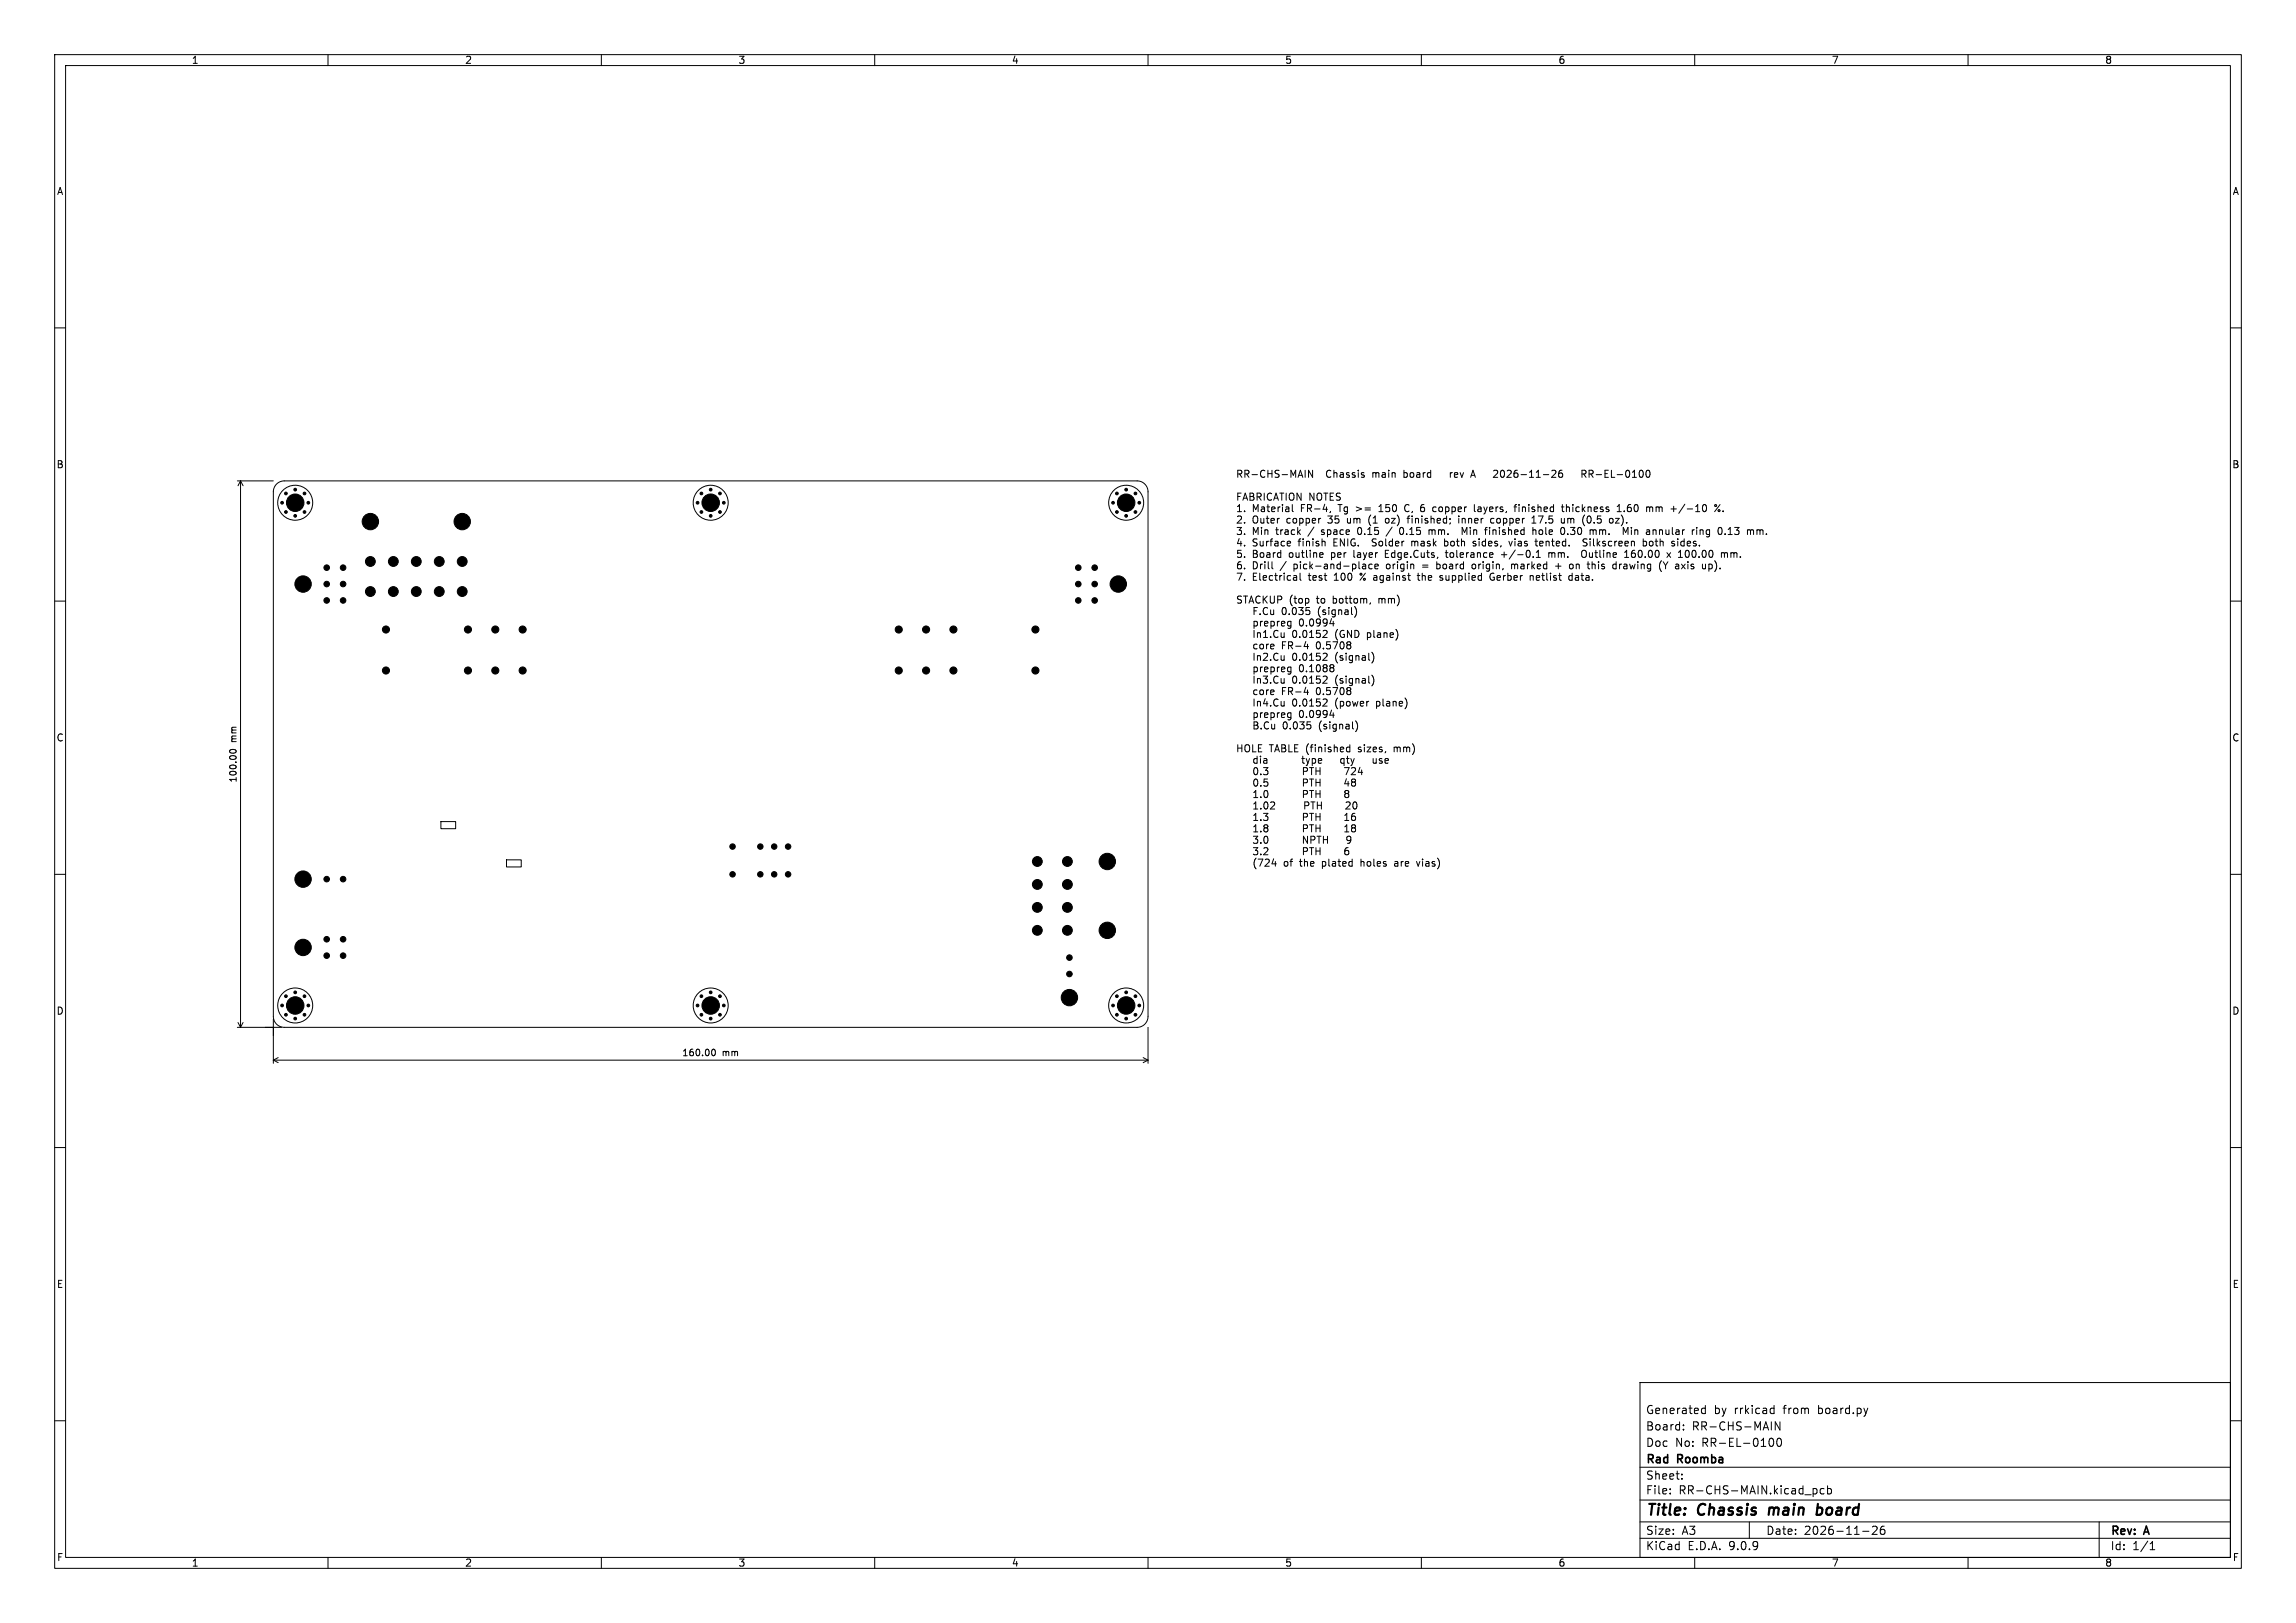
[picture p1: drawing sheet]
<svg xmlns="http://www.w3.org/2000/svg" width="420mm" height="297mm" viewBox="0 0 420 297" stroke-linecap="round" stroke-linejoin="round" font-family="sans-serif">
<defs><g id="words">
<g font-size="2.8">
<text x="301" y="277.9">Title:</text>
<text x="310.6" y="277.9">Chassis</text>
<text x="324.4" y="277.9">main</text>
<text x="334" y="277.9">board</text>
</g>
<g font-size="2.1">
<text x="301" y="262">Board:</text>
<text x="301" y="259">Generated</text>
<text x="309.5" y="262">RR-CHS-MAIN</text>
<text x="313.5" y="259">by</text>
<text x="317.3" y="259">rrkicad</text>
<text x="326.4" y="259">from</text>
<text x="332.8" y="259">board.py</text>
<text x="301" y="268.2">Rad</text>
<text x="301" y="265">Doc</text>
<text x="306.4" y="265">No:</text>
<text x="306.9" y="268.2">Roomba</text>
<text x="311.4" y="265">RR-EL-0100</text>
<text x="301" y="273.7">File:</text>
<text x="301" y="271">Sheet:</text>
<text x="307.1" y="273.7">RR-CHS-MAIN.kicad_pcb</text>
<text x="301" y="281.1">Size:</text>
<text x="307.6" y="281.1">A3</text>
<text x="323" y="281.1">Date:</text>
<text x="330" y="281.1">2026-11-26</text>
<text x="386" y="281.3">Rev:</text>
<text x="392.4" y="281.3">A</text>
<text x="301" y="283.9">KiCad</text>
<text x="308.7" y="283.9">E.D.A.</text>
<text x="316.3" y="283.9">9.0.9</text>
<text x="386" y="283.9">Id:</text>
<text x="390.1" y="283.9">1/1</text>
</g>
<g font-size="1.8">
<text x="35" y="11.9">1</text>
<text x="85" y="11.9">2</text>
<text x="135" y="11.9">3</text>
<text x="185" y="11.9">4</text>
<text x="235" y="11.9">5</text>
<text x="285" y="11.9">6</text>
<text x="335" y="11.9">7</text>
<text x="385" y="11.9">8</text>
<text x="10.3" y="35.9">A</text>
<text x="408.3" y="35.9">A</text>
<text x="10.3" y="85.9">B</text>
<text x="226" y="87.8">RR-CHS-MAIN</text>
<text x="242.8" y="87.8">Chassis</text>
<text x="251.4" y="87.8">main</text>
<text x="257.4" y="87.8">board</text>
<text x="266.6" y="87.8">rev</text>
<text x="275.6" y="87.8">2026-11-26</text>
<text x="292.4" y="87.8">RR-EL-0100</text>
<text x="408.2" y="85.9">B</text>
<text x="226" y="92">FABRICATION NOTES</text>
<text x="226" y="94.1">1.</text>
<text x="229.1" y="94.1">Material</text>
<text x="238.1" y="94.1">FR-4,</text>
<text x="245.3" y="94.1">Tg</text>
<text x="248.7" y="94.1">&gt;=</text>
<text x="253.1" y="94.1">150</text>
<text x="258.1" y="94.1">C,</text>
<text x="261.2" y="94.1">6</text>
<text x="263.7" y="94.1">copper</text>
<text x="271.5" y="94.1">layers,</text>
<text x="279.2" y="94.1">finished</text>
<text x="288.1" y="94.1">thickness</text>
<text x="298.4" y="94.1">1.60</text>
<text x="304" y="94.1">mm</text>
<text x="308.7" y="94.1">+/-10</text>
<text x="226" y="96.2">2.</text>
<text x="226" y="98.3">3.</text>
<text x="226" y="100.4">4.</text>
<text x="229.1" y="96.2">Outer</text>
<text x="229.1" y="98.3">Min</text>
<text x="229.1" y="100.4">Surface</text>
<text x="233.6" y="98.3">track</text>
<text x="235.5" y="96.2">copper</text>
<text x="237.7" y="100.4">finish</text>
<text x="239.7" y="98.3">/</text>
<text x="242.3" y="98.3">space</text>
<text x="243.3" y="96.2">35</text>
<text x="244.3" y="100.4">ENIG.</text>
<text x="247" y="96.2">um</text>
<text x="249.2" y="98.3">0.15</text>
<text x="251.2" y="96.2">(1</text>
<text x="251.9" y="100.4">Solder</text>
<text x="254.5" y="96.2">oz)</text>
<text x="257.4" y="98.3">0.15</text>
<text x="258.9" y="96.2">finished;</text>
<text x="259.3" y="100.4">mask</text>
<text x="263" y="98.3">mm.</text>
<text x="265.6" y="100.4">both</text>
<text x="268.4" y="96.2">inner</text>
<text x="269.5" y="98.3">Min</text>
<text x="271.1" y="100.4">sides,</text>
<text x="274" y="98.3">finished</text>
<text x="274.5" y="96.2">copper</text>
<text x="277.9" y="100.4">vias</text>
<text x="282.3" y="96.2">17.5</text>
<text x="282.9" y="98.3">hole</text>
<text x="283" y="100.4">tented.</text>
<text x="287.9" y="96.2">um</text>
<text x="288.3" y="98.3">0.30</text>
<text x="292" y="96.2">(0.5</text>
<text x="292.2" y="100.4">Silkscreen</text>
<text x="293.9" y="98.3">mm.</text>
<text x="297.2" y="96.2">oz).</text>
<text x="300.5" y="98.3">Min</text>
<text x="303.4" y="100.4">both</text>
<text x="305" y="98.3">annular</text>
<text x="308.9" y="100.4">sides.</text>
<text x="313.6" y="98.3">ring</text>
<text x="318.6" y="98.3">0.13</text>
<text x="226" y="102.5">5.</text>
<text x="226" y="104.6">6.</text>
<text x="226" y="106.6">7.</text>
<text x="229.1" y="102.5">Board</text>
<text x="229.1" y="104.6">Drill</text>
<text x="229.1" y="106.6">Electrical</text>
<text x="234.4" y="104.6">/</text>
<text x="236" y="102.5">outline</text>
<text x="237" y="104.6">pick-and-place</text>
<text x="239.6" y="106.6">test</text>
<text x="243.9" y="102.5">per</text>
<text x="244.4" y="106.6">100</text>
<text x="248.2" y="102.5">layer</text>
<text x="249.4" y="106.6">% against</text>
<text x="254.2" y="102.5">Edge.Cuts,</text>
<text x="254.2" y="104.6">origin</text>
<text x="260.5" y="106.6">the</text>
<text x="263.9" y="104.6">board</text>
<text x="264.7" y="106.6">supplied</text>
<text x="265.6" y="102.5">tolerance</text>
<text x="270.6" y="104.6">origin,</text>
<text x="274.2" y="106.6">Gerber</text>
<text x="276" y="102.5">+/-0.1</text>
<text x="278.1" y="104.6">marked</text>
<text x="281.7" y="106.6">netlist</text>
<text x="284.9" y="102.5">mm.</text>
<text x="286.4" y="104.6">+</text>
<text x="289.1" y="106.6">data.</text>
<text x="289.2" y="104.6">on</text>
<text x="291.4" y="102.5">Outline</text>
<text x="292.8" y="104.6">this</text>
<text x="297.6" y="104.6">drawing</text>
<text x="299.5" y="102.5">160.00</text>
<text x="306.3" y="104.6">(Y</text>
<text x="307.6" y="102.5">x</text>
<text x="309.6" y="104.6">axis</text>
<text x="309.9" y="102.5">100.00</text>
<text x="314.7" y="104.6">up).</text>
<text x="317.9" y="102.5">mm.</text>
<text x="226" y="110.8">STACKUP</text>
<text x="229.7" y="112.9">F.Cu</text>
<text x="235.2" y="112.9">0.035</text>
<text x="235.8" y="110.8">(top</text>
<text x="241" y="110.8">to</text>
<text x="242" y="112.9">(signal)</text>
<text x="244.2" y="110.8">bottom,</text>
<text x="252.8" y="110.8">mm)</text>
<text x="229.7" y="115">prepreg</text>
<text x="229.7" y="117.1">In1.Cu</text>
<text x="229.7" y="119.2">core</text>
<text x="235.2" y="119.2">FR-4</text>
<text x="237.1" y="117.1">0.0152</text>
<text x="238.3" y="115">0.0994</text>
<text x="241.7" y="119.2">0.5708</text>
<text x="245.1" y="117.1">(GND</text>
<text x="251.2" y="117.1">plane)</text>
<text x="229.7" y="121.3">In2.Cu</text>
<text x="229.7" y="123.4">prepreg</text>
<text x="229.7" y="125.5">In3.Cu</text>
<text x="237.1" y="121.3">0.0152</text>
<text x="237.1" y="125.5">0.0152</text>
<text x="238.3" y="123.4">0.1088</text>
<text x="245.1" y="121.3">(signal)</text>
<text x="245.1" y="125.5">(signal)</text>
<text x="229.7" y="127.6">core</text>
<text x="229.7" y="129.7">In4.Cu</text>
<text x="229.7" y="131.8">prepreg</text>
<text x="235.2" y="127.6">FR-4</text>
<text x="237.1" y="129.7">0.0152</text>
<text x="238.3" y="131.8">0.0994</text>
<text x="241.7" y="127.6">0.5708</text>
<text x="245.1" y="129.7">(power</text>
<text x="252.9" y="129.7">plane)</text>
<text x="10.3" y="135.9">C</text>
<text x="229.7" y="133.9">B.Cu</text>
<text x="235.3" y="133.9">0.035</text>
<text x="242.2" y="133.9">(signal)</text>
<text x="408.2" y="135.9">C</text>
<text x="226" y="138">HOLE TABLE (finished</text>
<text x="229.7" y="140.1">dia</text>
<text x="229.7" y="142.2">0.3</text>
<text x="240.1" y="140.1">type</text>
<text x="240.2" y="142.2">PTH</text>
<text x="247.8" y="140.1">qty</text>
<text x="248.8" y="142.2">724</text>
<text x="248.8" y="138">sizes,</text>
<text x="255.6" y="138">mm)</text>
<text x="229.7" y="144.3">0.5</text>
<text x="229.7" y="146.4">1.0</text>
<text x="229.7" y="148.5">1.02</text>
<text x="240.2" y="144.3">PTH</text>
<text x="240.2" y="146.4">PTH</text>
<text x="240.2" y="148.5">PTH</text>
<text x="229.7" y="150.6">1.3</text>
<text x="229.7" y="152.7">1.8</text>
<text x="229.7" y="154.8">3.0</text>
<text x="240.2" y="150.6">PTH</text>
<text x="240.2" y="152.7">PTH</text>
<text x="240.2" y="154.8">NPTH</text>
<text x="229.7" y="156.9">3.2</text>
<text x="229.7" y="159">(724</text>
<text x="235.5" y="159">of</text>
<text x="238.7" y="159">the</text>
<text x="240.2" y="156.9">PTH</text>
<text x="243" y="159">plated</text>
<text x="250.3" y="159">holes</text>
<text x="256.7" y="159">are</text>
<text x="261" y="159">vias)</text>
<text x="10.3" y="185.9">D</text>
<text x="408.2" y="185.9">D</text>
<text x="10.3" y="235.9">E</text>
<text x="408.3" y="235.9">E</text>
<text x="10.3" y="285.9">F</text>
<text x="35" y="286.9">1</text>
<text x="85" y="286.9">2</text>
<text x="135" y="286.9">3</text>
<text x="185" y="286.9">4</text>
<text x="235" y="286.9">5</text>
<text x="285" y="286.9">6</text>
<text x="335" y="286.9">7</text>
<text x="385" y="286.9">8</text>
<text x="408.3" y="285.9">F</text>
</g>
<g font-size="1.7">
<text x="43.5" y="135.9" transform="rotate(-90 43.5 135.9)">mm</text>
<text x="43.5" y="143.3" transform="rotate(-90 43.5 143.3)">100.00</text>
<text x="124.7" y="193.5">160.00</text>
<text x="132.1" y="193.5">mm</text>
</g>
</g></defs>
<g fill="none" stroke="#000" stroke-width=".18">
<path d="M10 10h400v277h-400zM12 12h396v273h-396zM60 10v2M110 10v2M160 10v2M210 10v2M260 10v2M310 10v2M360 10v2M10 60h2M408 60h2M43.4 88h6.6"/>
<path d="M44 88v100M44 88l.5 .9M44 88l-.5 .9M50.6 88.6l.6-.4 .8-.2h156a2 2 0 0 1 2 2v96a2 2 0 0 1-2 2h-156a2 2 0 0 1-2-2v-96l.2-.8zM235.9 99l.2 .4-.6 .1M236 99.8l-.1 .1M236.4 92.3v1.1l.2 .2M238.7 86.1v1.3M240.1 86.1v1.3l-.7-1.3v1.3M241.7 97.8h.1M241.8 97v.3M243.4 93.6l-.1 .2"/>
<path d="M246.5 94.9v.8M248.1 92.8l1 .3-1 .4M248.4 96.8v.8l.4 .2M250.5 94.6l-.1 .8 .3 .8M251 99.8l.5 .1M251 98.9l.1 .3 .4 .1M252.2 93.6h.8M252.2 92.7l.4-.4v1.3M254 94.9h-.3l-.3 .2 .1 .6h.5M254.6 96.5l-1.1 1.6M256 97l.1 .6 .2 .2 .3-.1 .2-.7M256.8 86.1v1.3"/>
<path d="M256.8 87.3l.1 .1M256.9 86.5h-.1M257.4 94.9h.5M257.7 92.4a.61 .61 0 0 0-.8 .6 .61 .61 0 0 0 .8 .6M258.2 99v.9M258.2 99.2l.4-.2 .2 .2M260.2 92.3h.3M260.3 92.8l.3 .3v.3l-.3 .2M261.9 97l.1 .1M262 97.1v.7M262 97v.1M264.2 99.1l.4-.1 .3 .3-.2 .5h-.5"/>
<path d="M265.3 86.5v.9M265.7 86.5l-.4 .2M266.2 86.5l-.2 .2v.5l.2 .2M266.7 86.8l-.7 .1M266.8 94.9v.8M267.5 94.9v.8M267.5 97.8v-1.3l.4 .9 .4-.9v1.3M268.9 97v.8M269 87.4l.4-1.3 .5 1.3M269.1 87h.7M269.5 99.4l.5 .3-.1 .1-.3 .1M269.5 99.1h.4"/>
<path d="M269.7 92.3v1.1M269.8 93.6h.1M270.4 92.8h.5v.8M270.9 93.1h-.4l-.2 .2 .2 .3h.4M273.1 97v.8M273.2 86.2l.5-.1 .3 .3-.8 1h.8M273.3 95.7h-.4M273.5 97l-.4 .1M273.8 95v.5l.2 .2M275 86.1h-.1a.69 .69 0 0 0-.5 .6 .69 .69 0 0 0 .5 .7l.1-.1M276 99l.3 .9 .3-.9M276.9 92.8h.5"/>
<path d="M277.1 99v.9M277.4 92.3l-.2 .1M277.9 92.3v.2M277.9 92.8v.8M278.5 92.8v.8M278.7 92.8l-.2 .1M280.2 95.7h.8M280.6 94.4v1.3M280.8 97l.2 .1v.7M281.6 97.1l.2-.1 .3 .1 .1 .5-.1 .2h-.3l-.2-.1zM281.7 99.8h.5M281.7 99.1l.4-.1 .2 .4-.7 .1"/>
<path d="M282.3 94.4l-.6 1.3M285.4 86.5l.3 .1 .1 .2v.4l-.4 .2M285.6 92.8h.5M285.7 86.1h-.3M285.8 93.6h.3M286.5 92.9l.2-.1h.3l.1 .8M286.5 92.3v1.3M286.8 95l.3-.1 .2 .1M286.8 94.9v.8M287.3 97.7l.5 .1M287.3 96.5h.8l-.5 .5h.2M287.3 95v.7"/>
<path d="M287.4 94.9l-.1 .1M289.4 86.7h.6l.1-.2v-.3l-.7-.1v1.3M289.6 98.9l.1 .3 .5 .2 .1 .1-.2 .4-.5-.1M289.7 86.7l.4 .7M290.7 86.7h.6l.1-.2v-.3l-.7-.1v1.3M290.9 99v.9M291 86.7l.4 .7M291 94.7v.5l-.1 .4M291.5 98.6v1.1l.2 .2M292.6 97v.8M293.2 97.1v.7M295.5 94.9h.7l-.7 .8h.7"/>
<path d="M295.8 93.6h.8M296.6 94.2l.1 .3M296.7 96l-.1 .2M296.9 97.8v-1.3l.5 .9 .4-.9v1.3M297.1 93.5v.1M298 92.3l-.1 .1a.88 .88 0 0 0 0 1.2h.3M298.2 92.8l-.4 .1-.1 .2M298.4 97v.8M299 97v.8M299.6 97.1v.7M301 99l.2 .3v.4l-.2 .2M301.8 99.2l.1-.2 .4 .2 .1 .5-.1 .1-.4 .1-.1-.1z"/>
<path d="M302.7 99h.5M302.9 92.9l.4-.1 .2 .2M302.9 92.8v.8M303.7 97l.4 .1v.7M308.1 99.1l-.4-.1-.2 .3 .1 .5h.5M308.1 98.6v1.3M308.2 92.3l-1.1 1.6M312.7 97h-.4l-.2 .2 .1 .6h.5M312.7 97v1l-.2 .3-.3-.1M314.6 92.3l-1 1.3M315.2 93.5v.1M317.3 97.7l.2 .1 .5-.1"/>
<path d="M317.3 96.5h.8l-.4 .5 .3 .1M323.1 97.7v.1M10 110h2M232.7 103.9l.2 .2M234.6 111.4l-.1 .6 .2 .3M234.6 118.1h.4M234.6 117.4v1.3M236.5 119.8l-.1 .5 .2 .4M236.6 115.5l-.2 .3 .2 .7M237.2 105.5v.7M237.2 106.1l-.4 .1M237.2 105.6l-.4 .1"/>
<path d="M237.7 113.5v.6l.1 .3M237.8 104.9v1.1l.2 .2M240.8 117.7v.8l.4 .2M241.3 111.4l-.1 .7 .3 .8M241.8 101.1l.2 .3-.6 .2M242 101.9l-.2 .1M244.4 119.7l-.1 .8 .3 .8M244.6 115.2a1.53 1.53 0 0 0 0 1.9M247.7 100.7v1.2M249.3 104h.5M249.8 104.9l-1 1.3M249.8 103.4v.7"/>
<path d="M249.8 103.5l-.5 .2M250.3 115.8l.4 .1M250.4 103.4v.6l.2 .1 .4-.1M250.7 116.5l-.4 .2M251.5 103.4l.1 .6h.4M252.1 103.4v.1l-.6 .2M252.2 109.5v.9M252.3 109.6h-.1M253.4 100.7v1.3h.6M253.4 101.3h.4M253.7 103.4v.6M259.2 105.3h.5"/>
<path d="M259.4 104.9v1.1l.3 .2M260.2 103.8h1M262.8 102.8v1.3M263.4 104l-.2 .1-.4-.1M263.4 105.7l.5 .2v.2l-.4 .1M263.4 105.4h.5M264.4 101.1h.5M264.6 100.7v1.1l.3 .2M269.3 103.4l.2-.2 .4 .2v.4l-.1 .2-.3 .1-.2-.1zM272.5 105.4a.52 .52 0 0 0 .2 .7 .52 .52 0 0 0 .6 0v-.5h-.2M274.6 101.5h1M275.1 101v1"/>
<path d="M276.5 103.4l.4-.2 .2 .2M276.5 103.2v.9M277.1 103.4v.7M277.6 103.3l-.4-.1-.1 .2M280.4 105.4l.1 .8M281 102h.8M281.1 101l-.1 .1M281.2 105.3l-.2 .2v.5l.2 .2M281.4 100.7v1.3M281.6 105.6l-.6 .2M283.3 101.3l.4-.2 .2 .2M283.3 101.1v.9"/>
<path d="M283.9 101.3v.7M284.4 101.2l-.3-.1-.2 .2M284.5 103.6h1M285 103.1v1M287 106.1l.2 .1 .4-.1M287.6 105.4l-.4-.1-.2 .1M287.6 104.9v1.3M288.3 103.2v.9M288.6 105.3l-.4 .1M288.6 105.7h-.3l-.2 .2 .1 .2 .4 .1M288.7 103.2l-.4 .2M289.4 100.9l.2-.2a.44 .44 0 0 1 .6 .4v.5a.43 .43 0 0 1-.5 .4 .43 .43 0 0 1-.4-.4z"/>
<path d="M290.5 102.8v1.1M290.7 101.1v.7l.2 .2M291.2 102.8v1.3M291.6 103.2l.2 .2v.7M296.2 103.2v.9M296.6 103.2l-.4 .3M297.1 103.7v.3M297.2 102h.7M298.5 101v.9l.2 .1 .4-.1M299.1 101.3l-.4-.1-.3 .2M304.2 102.8l.5 .7M304.7 103.5v.6"/>
<path d="M305.1 102.8l-.4 .7M307.4 100.7v1.3M313.9 103a1.52 1.52 0 0 1-.3 1.6M315.9 101.2l.1 .8M316.6 101.3l.4-.2 .2 .2M316.6 101.1v.9M317.2 101.3v.7M317.5 101.1l-.3 .2M408 110h2M42.1 137.7l-.1-.2a.64 .64 0 0 1 .6-.4 .64 .64 0 0 1 .6 .4l-.1 .2M234.6 125.8v1.3M234.6 126.4h.4"/>
<path d="M234.7 132.6l.1 .7M236.5 128.2l-.1 .5 .2 .4M236.6 123.8l-.2 .4 .2 .7M237.7 121.9v.5l.1 .4M237.7 130.3v.5l.1 .4M238.3 138.4v1.1l.3 .2M238.9 138.8l.3 .9M239.2 139.7l-.3 .4M239.5 138.8l-.3 .9M240.8 126.1v.8l.4 .2M241.5 132.3l-.2 .7 .3 .8M244.4 128.1l-.1 .7 .3 .8"/>
<path d="M244.6 123.6a1.53 1.53 0 0 0 0 1.9M245.3 138.9v.7l.2 .1 .4-.1M245.9 138.8v1.3M246.3 138.8h.5M246.4 137.5h.5M246.4 136.8h.5M246.5 138.4v1.1l.3 .2M246.9 136.3v1.3M247.1 138.8l.3 .9M247.3 140l-.2 .1M251.2 138.8v.8l.4 .1 .1-.1M251.7 138.8v.9"/>
<path d="M251.8 128.3v1.3M251.8 128.4l.4-.1 .2 .2M252.4 138.9v.3l.4 .1 .1 .2-.2 .2-.4-.1M252.4 129.1l-.2 .1-.4-.1M253.4 138.9v.7h.5M253.9 138.9l.1 .2-.7 .1M255 136.7v.9M255.1 136.8h-.1M10 160h2M80.6 150.4h2.7v1.2h-2.7zM92.7 157.4h2.7v1.2h-2.7zM235 157.8v.6"/>
<path d="M237.7 157.6h.5M237.9 157.2v1.1l.3 .2M238.4 141.2l.6-.1 .2-.2-.1-.3-.7-.1v1.3M238.4 143.2h.6l.2-.2-.1-.3-.7-.1v1.3M238.4 145.3h.6l.2-.2-.1-.3-.7-.1v1.3M238.4 149.5h.6l.2-.2-.1-.3-.7-.2v1.3M238.4 151.6h.6l.2-.2-.1-.3-.7-.2v1.3M238.4 155.8l.6-.1 .2-.1-.1-.4-.7-.1v1.3M238.7 147.4h.6l.1-.2v-.3l-.7-.2v1.3M239.2 153v1.3l-.8-1.3v1.3M239.5 142.6h.8M239.5 144.7h.8"/>
<path d="M239.5 148.8h.8M239.5 150.9h.8M239.5 155.1h.8M241.9 157.7l.4-.1 .2 .2M241.9 157.6v1.3M242.5 158.4l-.2 .1h-.4M245.9 140.5h.9l-.6 1.3M246 150.1h.7M246 149.2l.4-.4v1.3M246 151.3l.4-.4v1.3M246 152.2h.7M246.2 145.2l-.2-.2 .2-.3h.3l.2 .2-.2 .3"/>
<path d="M246.2 145.2l-.2 .3v.2l.2 .3h.3l.2-.3v-.4l-.2-.1M246.2 145.2h.3M246.2 146.9l.5-.2 .3 .4-.8 .9h.8M246.3 142.5l-.3 .9h.8M246.6 155.1l-.4 .1a.88 .88 0 0 0 0 1.2l.5-.1v-.4l-.2-.3-.4 .1-.1 .2M246.6 143v.9M247.1 153.6l-.3 .2h-.2l-.2-.2v-.3l.2-.3h.2l.3 .3a.86 .86 0 0 1-.4 1h-.2M247.3 140.5l-.1 .1M247.5 143.1l-.3 .3v.2l.3 .3 .3-.1 .2-.2v-.2l-.3-.3M247.5 151.5l-.3-.3 .3-.3 .3 .1 .2 .2-.3 .3M247.5 143.1l-.3-.2 .3-.3h.2l.3 .2-.3 .3M247.5 151.5l-.3 .2v.3l.3 .2h.2l.3-.2v-.3l-.3-.2"/>
<path d="M247.5 143.1h.2M247.5 151.5h.2M247.7 146.8l.1-.1a.69 .69 0 0 1 .4 .7 .69 .69 0 0 1-.4 .6 .86 .86 0 0 1-.1-1.2zM247.8 148.8l-.3 .1a.88 .88 0 0 0 0 1.2l.4-.1 .1-.4-.3-.3-.4 .1-.1 .2M247.9 141l-.7 .8h.8M249 157.8l.1-.2 .3 .1 .1 .8M249 157.2v1.3M255.1 157.7h.5l.1 .8M255.1 158.5h.6M255.7 158l-.6 .1M260.2 157.2v.1M260.2 157.6v.9"/>
<path d="M408 160h2M43.4 188h8.1M43.5 187.1l.5 .9M44.5 187.1l-.5 .9M50 186.5v8.1M50 194h160M50 194l.9 .5M50.9 193.5l-.9 .5M130.3 192.1l.2-.1a.64 .64 0 0 1 .4 .6 .64 .64 0 0 1-.4 .6l-.2-.1M209.1 193.5l.9 .5M210 188v6.6M210 194l-.9 .5"/>
<path d="M10 210h2M408 210h2M300 253h108v32h-108zM311.4 258.6h.5M311.4 257.8h.5M311.9 257.2v1.5M324.1 257.7l.4 .1M324.5 258.6l-.4 .1M324.5 257.2v1.5M341.7 257.7l-.4 1M10 260h2M300 278.5h108"/>
<path d="M300 274.5h108M300 268.5h108M305.5 273.2v.2M305.5 272.5v.1M307.7 270.5v.2M307.7 269.8v.1M307.9 261.5v.2M307.9 260.8v.1M320 278.5v3M323.6 263.8l.1-.5 .2-.1a.8 .8 0 0 1 .6 .7 .8 .8 0 0 1-.6 .8l-.2-.2-.1-.4M325.2 263.3l.2-.1a.8 .8 0 0 1 .5 .7 .8 .8 0 0 1-.5 .8l-.2-.2-.2-.4zM325.6 260.2v1.5l-.9-1.5v1.5"/>
<path d="M331.7 272.5l.4-.1 .3 .3v.4l-.2 .2h-.5M333.7 272.5l-.5-.1-.3 .3v.4l.2 .2h.6M334.3 272.5l.4-.1 .3 .3v.4l-.1 .2h-.6M334.3 271.9v1.5M342.5 279.4l.6-.1 .2 .1 .1 .3-1 1.1h1M344.7 279.3a.59 .59 0 0 0-.8 .6v.6l.2 .2 .4 .1 .2-.2 .1-.5-.1-.2h-.5l-.3 .2M384 278.5v6.5M408 260h2M60 285v2M110 285v2M160 285v2M210 285v2"/>
<path d="M260 285v2M300 281.5h108M310 285v2M340.7 280.2h1.2M360 285v2M393.3 283.6h.9M393.3 282.5l.4-.4v1.5"/>
<circle cx="54" cy="92" r="3.2"/>
<circle cx="130" cy="92" r="3.2"/>
<circle cx="206" cy="92" r="3.2"/>
<circle cx="313.8" cy="92.5" r=".18"/>
<circle cx="314.5" cy="93.5" r=".18"/>
<circle cx="54" cy="184" r="3.2"/>
<circle cx="130" cy="184" r="3.2"/>
<circle cx="206" cy="184" r="3.2"/>
</g>
<path d="M323.7 275.9l-.2 1.3M332.4 276l.2-.1 .6 .1M332.5 275.2l-.2 2M333.2 277a.66 .66 0 0 1-.9 .1" fill="none" stroke="#000" stroke-width=".4"/>
<g fill="#000" stroke="#000" stroke-width=".18">
<circle cx="51.6" cy="92" r=".25"/>
<circle cx="52.3" cy="93.7" r=".25"/>
<circle cx="52.3" cy="90.3" r=".25"/>
<circle cx="54" cy="92" r="1.6"/>
<circle cx="54" cy="89.6" r=".25"/>
<circle cx="54" cy="94.4" r=".25"/>
<circle cx="55.7" cy="93.7" r=".25"/>
<circle cx="55.7" cy="90.3" r=".25"/>
<circle cx="56.4" cy="92" r=".25"/>
<circle cx="67.8" cy="95.4" r="1.5"/>
<circle cx="84.6" cy="95.4" r="1.5"/>
<circle cx="127.6" cy="92" r=".25"/>
<circle cx="128.3" cy="93.7" r=".25"/>
<circle cx="128.3" cy="90.3" r=".25"/>
<circle cx="130" cy="92" r="1.6"/>
<circle cx="130" cy="89.6" r=".25"/>
<circle cx="130" cy="94.4" r=".25"/>
<circle cx="131.7" cy="93.7" r=".25"/>
<circle cx="131.7" cy="90.3" r=".25"/>
<circle cx="132.4" cy="92" r=".25"/>
<circle cx="203.6" cy="92" r=".25"/>
<circle cx="204.3" cy="93.7" r=".25"/>
<circle cx="204.3" cy="90.3" r=".25"/>
<circle cx="206" cy="92" r="1.6"/>
<circle cx="206" cy="89.6" r=".25"/>
<circle cx="206" cy="94.4" r=".25"/>
<circle cx="207.7" cy="93.7" r=".25"/>
<circle cx="207.7" cy="90.3" r=".25"/>
<circle cx="208.4" cy="92" r=".25"/>
<circle cx="55.4" cy="106.9" r="1.5"/>
<circle cx="59.8" cy="109.9" r=".51"/>
<circle cx="59.8" cy="106.9" r=".51"/>
<circle cx="59.8" cy="103.9" r=".51"/>
<circle cx="62.8" cy="109.9" r=".51"/>
<circle cx="62.8" cy="103.9" r=".51"/>
<circle cx="62.8" cy="106.9" r=".51"/>
<circle cx="67.7" cy="108.2" r=".9"/>
<circle cx="67.7" cy="102.7" r=".9"/>
<circle cx="70.6" cy="115.2" r=".65"/>
<circle cx="71.9" cy="108.2" r=".9"/>
<circle cx="71.9" cy="102.7" r=".9"/>
<circle cx="76.1" cy="108.2" r=".9"/>
<circle cx="76.1" cy="102.7" r=".9"/>
<circle cx="80.3" cy="108.2" r=".9"/>
<circle cx="80.3" cy="102.7" r=".9"/>
<circle cx="84.5" cy="108.2" r=".9"/>
<circle cx="84.6" cy="102.7" r=".9"/>
<circle cx="85.6" cy="115.2" r=".65"/>
<circle cx="90.6" cy="115.2" r=".65"/>
<circle cx="95.6" cy="115.2" r=".65"/>
<circle cx="164.4" cy="115.2" r=".65"/>
<circle cx="169.4" cy="115.2" r=".65"/>
<circle cx="174.4" cy="115.2" r=".65"/>
<circle cx="189.4" cy="115.2" r=".65"/>
<circle cx="197.2" cy="109.9" r=".51"/>
<circle cx="197.2" cy="106.9" r=".51"/>
<circle cx="197.2" cy="103.9" r=".51"/>
<circle cx="200.2" cy="109.9" r=".51"/>
<circle cx="200.2" cy="103.9" r=".51"/>
<circle cx="200.2" cy="106.9" r=".51"/>
<circle cx="204.6" cy="106.9" r="1.5"/>
<circle cx="70.6" cy="122.7" r=".65"/>
<circle cx="85.6" cy="122.7" r=".65"/>
<circle cx="90.6" cy="122.7" r=".65"/>
<circle cx="95.6" cy="122.7" r=".65"/>
<circle cx="164.4" cy="122.7" r=".65"/>
<circle cx="169.4" cy="122.7" r=".65"/>
<circle cx="174.4" cy="122.7" r=".65"/>
<circle cx="189.4" cy="122.7" r=".65"/>
<circle cx="134" cy="154.9" r=".5"/>
<circle cx="139.1" cy="154.9" r=".5"/>
<circle cx="141.6" cy="154.9" r=".5"/>
<circle cx="144.2" cy="154.9" r=".5"/>
<circle cx="189.7" cy="157.6" r=".9"/>
<circle cx="195.2" cy="157.6" r=".9"/>
<circle cx="202.5" cy="157.6" r="1.5"/>
<circle cx="55.4" cy="173.4" r="1.5"/>
<circle cx="55.4" cy="160.9" r="1.5"/>
<circle cx="59.8" cy="174.9" r=".51"/>
<circle cx="59.8" cy="160.9" r=".51"/>
<circle cx="59.8" cy="171.9" r=".51"/>
<circle cx="62.8" cy="174.9" r=".51"/>
<circle cx="62.8" cy="160.9" r=".51"/>
<circle cx="62.8" cy="171.9" r=".51"/>
<circle cx="134" cy="160" r=".5"/>
<circle cx="139.1" cy="160" r=".5"/>
<circle cx="141.6" cy="160" r=".5"/>
<circle cx="144.2" cy="160" r=".5"/>
<circle cx="189.7" cy="166" r=".9"/>
<circle cx="189.7" cy="161.8" r=".9"/>
<circle cx="189.7" cy="170.2" r=".9"/>
<circle cx="195.2" cy="166" r=".9"/>
<circle cx="195.2" cy="161.8" r=".9"/>
<circle cx="195.2" cy="170.2" r=".9"/>
<circle cx="195.6" cy="175.2" r=".51"/>
<circle cx="195.6" cy="178.2" r=".51"/>
<circle cx="202.5" cy="170.2" r="1.5"/>
<circle cx="51.6" cy="184" r=".25"/>
<circle cx="52.3" cy="185.7" r=".25"/>
<circle cx="52.3" cy="182.3" r=".25"/>
<circle cx="54" cy="184" r="1.6"/>
<circle cx="54" cy="186.4" r=".25"/>
<circle cx="54" cy="181.6" r=".25"/>
<circle cx="55.7" cy="185.7" r=".25"/>
<circle cx="55.7" cy="182.3" r=".25"/>
<circle cx="56.4" cy="184" r=".25"/>
<circle cx="127.6" cy="184" r=".25"/>
<circle cx="128.3" cy="185.7" r=".25"/>
<circle cx="128.3" cy="182.3" r=".25"/>
<circle cx="130" cy="184" r="1.6"/>
<circle cx="130" cy="186.4" r=".25"/>
<circle cx="130" cy="181.6" r=".25"/>
<circle cx="131.7" cy="185.7" r=".25"/>
<circle cx="131.7" cy="182.3" r=".25"/>
<circle cx="132.4" cy="184" r=".25"/>
<circle cx="195.6" cy="182.6" r="1.5"/>
<circle cx="203.6" cy="184" r=".25"/>
<circle cx="204.3" cy="185.7" r=".25"/>
<circle cx="204.3" cy="182.3" r=".25"/>
<circle cx="206" cy="184" r="1.6"/>
<circle cx="206" cy="186.4" r=".25"/>
<circle cx="206" cy="181.6" r=".25"/>
<circle cx="207.7" cy="185.7" r=".25"/>
<circle cx="207.7" cy="182.3" r=".25"/>
<circle cx="208.4" cy="184" r=".25"/>
</g>
<use href="#words"/>
</svg>
